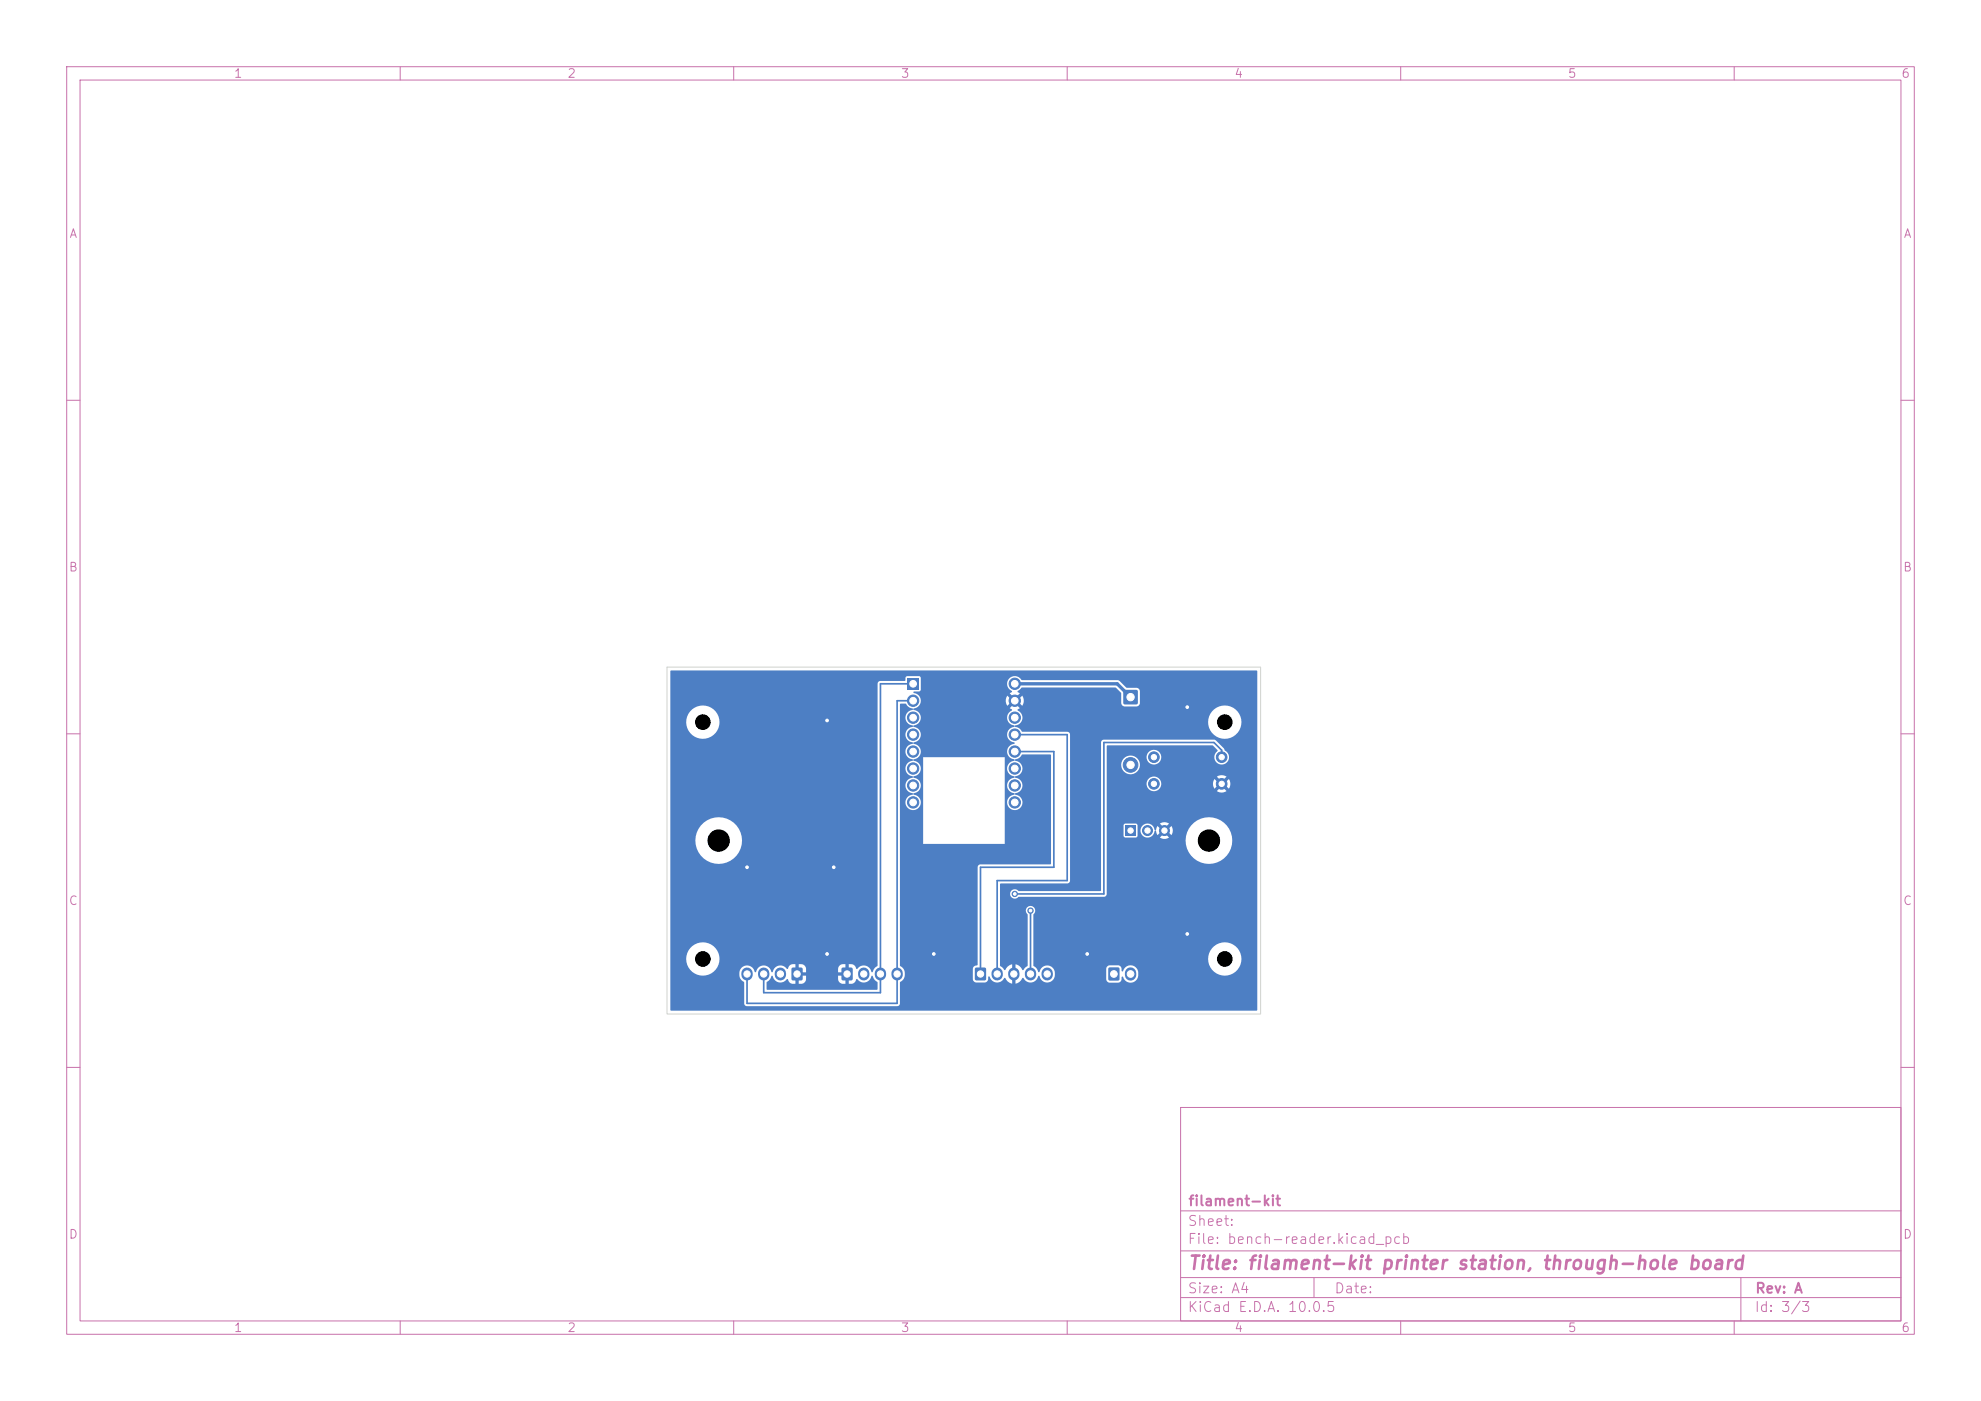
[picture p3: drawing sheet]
<svg xmlns="http://www.w3.org/2000/svg" width="297mm" height="210mm" viewBox="0 0 297 210" stroke-linecap="round" stroke-linejoin="round" font-family="sans-serif">
<defs><g id="words">
<text font-size="2" fill="#c872ab" x="178" y="190.8">Title: filament-kit printer station, through-hole board</text>
<g font-size="1.5" fill="#c872ab">
<text x="178" y="184.1">Sheet:</text>
<text x="178" y="181.1">filament-kit</text>
<text x="178" y="186.8">File: bench-reader.kicad_pcb</text>
<text x="178" y="197">KiCad E.D.A. 10.0.5</text>
<text x="178" y="194.2">Size: A4</text>
<text x="200" y="194.2">Date:</text>
<text x="263" y="197">Id: 3/3</text>
<text x="263" y="194.2">Rev: A</text>
</g>
<g font-size="1.3" fill="#c872ab">
<text x="35" y="12">1</text>
<text x="85" y="12">2</text>
<text x="135" y="12">3</text>
<text x="185" y="12">4</text>
<text x="235" y="12">5</text>
<text x="285" y="12">6</text>
<text x="10.3" y="36">A</text>
<text x="285.3" y="36">A</text>
<text x="10.2" y="86">B</text>
<text x="285.2" y="86">B</text>
<text x="10.2" y="136">C</text>
<text x="285.2" y="136">C</text>
<text x="10.2" y="186">D</text>
<text x="285.2" y="186">D</text>
<text x="35" y="200">1</text>
<text x="85" y="200">2</text>
<text x="135" y="200">3</text>
<text x="185" y="200">4</text>
<text x="235" y="200">5</text>
<text x="285" y="200">6</text>
</g>
</g></defs>
<g fill="none" stroke="#c872ab" stroke-width=".15">
<path d="M10 10h277v190h-277zM12 12h273v186h-273zM60 10v2M110 10v2M160 10v2M210 10v2M260 10v2M10 60h2M285 60h2M10 110h2M285 110h2M10 160h2"/>
<path d="M177 166h108v32h-108zM285 160h2M60 198v2M110 198v2M160 198v2M177 194.5h108M177 191.5h108M177 187.5h108M177 181.5h108M197 191.5v3M210 198v2M260 198v2"/>
<path d="M261 191.5v6.5"/>
</g>
<path d="M166.2 145.1h1.6v1.8h-1.6z" fill="#4d7fc4"/>
<path d="M169.5 145.9v.3" fill="none" stroke="#4d7fc4" stroke-width="1.7"/>
<path d="M126.2 145.1h1.6v1.8h-1.6z" fill="#4d7fc4"/>
<path d="M129.5 145.9v.2M132 145.9v.2M134.5 145.9v.2" fill="none" stroke="#4d7fc4" stroke-width="1.7"/>
<path d="M168.7 123.8h1.6v1.5h-1.6z" fill="#4d7fc4"/>
<g fill="#4d7fc4" stroke="#4d7fc4" stroke-width=".15">
<circle cx="172" cy="124.5" r=".75"/>
<circle cx="174.6" cy="124.5" r=".75"/>
</g>
<path d="M168.5 103.5h2v2h-2z" fill="#4d7fc4"/>
<circle cx="169.5" cy="114.7" r="1.1" fill="#4d7fc4" stroke="#4d7fc4" stroke-width=".15"/>
<path d="M118.7 145.1h1.6v1.8h-1.6z" fill="#4d7fc4"/>
<path d="M112 145.9v.2M114.5 145.9v.2M117 145.9v.2" fill="none" stroke="#4d7fc4" stroke-width="1.7"/>
<path d="M146.2 145.1h1.6v1.8h-1.6z" fill="#4d7fc4"/>
<path d="M149.5 145.9v.2M152 145.9v.2M154.5 145.9v.2M157 145.9v.2" fill="none" stroke="#4d7fc4" stroke-width="1.7"/>
<g fill="#4d7fc4" stroke="#4d7fc4" stroke-width=".15">
<circle cx="183.2" cy="113.5" r=".8"/>
<circle cx="173" cy="113.5" r=".8"/>
<circle cx="173" cy="117.5" r=".8"/>
<circle cx="183.2" cy="117.5" r=".8"/>
</g>
<path d="M136 101.7h1.8v1.7h-1.8z" fill="#4d7fc4"/>
<g fill="#4d7fc4" stroke="#4d7fc4" stroke-width=".15">
<circle cx="136.9" cy="105" r=".85"/>
<circle cx="136.9" cy="107.6" r=".85"/>
<circle cx="136.9" cy="110.1" r=".85"/>
<circle cx="136.9" cy="112.7" r=".85"/>
<circle cx="136.9" cy="115.2" r=".85"/>
<circle cx="136.9" cy="117.7" r=".85"/>
<circle cx="136.9" cy="120.3" r=".85"/>
<circle cx="152.1" cy="102.5" r=".85"/>
<circle cx="152.1" cy="105" r=".85"/>
<circle cx="152.1" cy="107.6" r=".85"/>
<circle cx="152.1" cy="110.1" r=".85"/>
<circle cx="152.1" cy="112.7" r=".85"/>
<circle cx="152.1" cy="115.2" r=".85"/>
<circle cx="152.1" cy="117.7" r=".85"/>
<circle cx="152.1" cy="120.3" r=".85"/>
<circle cx="178" cy="106" r=".4"/>
<circle cx="178" cy="140" r=".4"/>
<circle cx="140" cy="143" r=".4"/>
<circle cx="163" cy="143" r=".4"/>
<circle cx="124" cy="143" r=".4"/>
<circle cx="112" cy="130" r=".4"/>
<circle cx="124" cy="108" r=".4"/>
<circle cx="125" cy="130" r=".4"/>
<circle cx="154.5" cy="136.5" r=".4"/>
<circle cx="152.1" cy="134" r=".4"/>
</g>
<path d="M152.1 102.5h15.4l2 2" fill="none" stroke="#4d7fc4" stroke-width=".5"/>
<path d="M136.9 102.5h-4.9v46.3h-17.5v-2.8M136.9 105h-2.4v45.4h-22.5v-4.4M152.1 112.7h5.9v17.3h-11v16M152.1 110.1h7.9v21.9h-10.5v14M183.2 113.5v-1l-1.2-1.2h-16.5v22.7h-13.4M154.5 136.5v9.5" fill="none" stroke="#4d7fc4" stroke-width=".25"/>
<path d="M100.5 100.6l87.9-.1 .1 .1-.1 50.9h-87.8l-.1-.1v-7.6h2.4a2.49 2.49 0 0 0 3.9 2h4v.4a1.47 1.47 0 0 0 .8 1.1v3.2l.1 .2 .2 .1h22.7l.2-.1 .1-.2 .1-3.3a1.27 1.27 0 0 0 .6-1.5l-.1-.5h10.3v1.6a.54 .54 0 0 0 .6 .5l1.5-.1 .2-.3 .1-.5h.2a1.22 1.22 0 0 0 1 .9 1.22 1.22 0 0 0 1.2-.7 1.82 1.82 0 0 0 1.2 .9v-1.1h.4l.1 1a1.96 1.96 0 0 0 1.1-.8 1.25 1.25 0 0 0 1.3 .7 1.25 1.25 0 0 0 1-1h.1a1.16 1.16 0 0 0 1.2 1 1.16 1.16 0 0 0 1.2-1.1l-.1-.6-.2-.4h7.9v1.6l.2 .3 .4 .2h1.2a.67 .67 0 0 0 .6-.9 .27 .27 0 0 1 .3 .4 1.15 1.15 0 0 0 1.3 .5 1.15 1.15 0 0 0 .9-1.1l-.1-.6a1.16 1.16 0 0 0-1.1-.9 1.16 1.16 0 0 0-1.1 .9l-.2-.1a.6 .6 0 0 0-.6-.8h-1.3l-.3 .2-.2 .3h-7.9a1.21 1.21 0 0 0-1.2-.4 1.21 1.21 0 0 0-.9 .9h-.1l-.3-.6-.5-.3v-1h26.2a2.5 2.5 0 0 0 3.6 2.2 2.5 2.5 0 0 0 .4-4.3 2.5 2.5 0 0 0-3.9 1.6l-.1 .5h-26.2v-6.8a.72 .72 0 0 0 .1-1 .72 .72 0 0 0-1.1 .1 .72 .72 0 0 0 .2 1v7.6l-.7 .7a1.82 1.82 0 0 0-1.2-.9v1.1h-.4l-.1-1a1.96 1.96 0 0 0-1.1 .8l-.7-.7v-10.6h1.5a.74 .74 0 0 0 .6 .6 .74 .74 0 0 0 .8-.3h12.9l.2-.3v-8.1h11.8a3.5 3.5 0 0 0 5.1 3.1 3.5 3.5 0 0 0 .5-5.9 3.5 3.5 0 0 0-5.5 2.2l-.1 .6h-11.8v-2.3h2.5l.1 1.6 .2 .2h1.7l.2-.2v-.9h.4a1.07 1.07 0 0 0 1 1.2 1.07 1.07 0 0 0 1.1-1.1l.2 .1 .2 .6 .7-.7 .1 .3 .2 .1-.6 .7a1.24 1.24 0 0 0 1.4-.1l-.7-.6 .2-.1 .2-.3 .6 .7a1.25 1.25 0 0 0 0-1.4l-.6 .7-.2-.3-.2-.1 .7-.6a1.24 1.24 0 0 0-1.4 0l.6 .6-.2 .1-.1 .3-.7-.7-.2 .6-.1 .1a1.1 1.1 0 0 0-1.1-1 1.1 1.1 0 0 0-1.1 .9h-.4l-.1-.7-.2-.2h-1.6l-.3 .2h-2.5v-6.3h6a1.1 1.1 0 0 0 1.1 1.2 1.1 1.1 0 0 0 1.1-1.2h7.8l.2 .8 .7-.7 .1 .3 .2 .1-.6 .7a1.29 1.29 0 0 0 1.4 0l-.7-.7 .2-.1 .2-.3 .7 .7a1.29 1.29 0 0 0-.1-1.4l-.6 .7-.1-.2-.3-.2 .6-.7a1.29 1.29 0 0 0-1.4 0l.7 .7-.2 .1-.1 .3-.7-.7-.2 .6h-7.8a1.1 1.1 0 0 0-1.1-1 1.1 1.1 0 0 0-1.1 1h-6v-2.9h2.2v.3a1.4 1.4 0 0 0 2.2 1 1.4 1.4 0 0 0-.2-2.4h1.8v.2a1.1 1.1 0 0 0 1.7 .8 1.1 1.1 0 0 0 0-1.8 1.1 1.1 0 0 0-1.7 .8h-1.9a1.4 1.4 0 0 0-1.9 1.1h-2.2l.1-2.8h15.8l.8 .8a1.13 1.13 0 0 0-.2 1.7 1.13 1.13 0 0 0 1.7-.1 1.37 1.37 0 0 0-.5-1.7l-.1-.2-1.2-1.2-.2-.1h-16.7l-.2 .1-.1 .2v22.3h-12.4a.7 .7 0 0 0-.8-.1 .7 .7 0 0 0-.5 .7h-1.5v-1.6l10.2-.1 .2-.1 .1-.2v-22.1l-.3-.3h-6.9a1.57 1.57 0 0 0-1.1-.8l.1-.1 .5-.2 .4-.4h28l.1 .5a2.5 2.5 0 0 0 3.9 1.6 2.5 2.5 0 0 0-.4-4.3 2.5 2.5 0 0 0-3.6 2.2h-28a1.28 1.28 0 0 0-.6-1.8l.4-.2-.6-.7 .3-.3 .7 .5a1.34 1.34 0 0 0 0-1.4l-.7 .6-.3-.3 .6-.7-.3-.2v-.1l.6-.5h14l.9 .8v1.6l.3 .3 2.1 .1 .2-.2 .2-.3v-1.8l-.2-.3-.3-.2h-1.5l-1.1-1-.2-.2h-14.4a1.17 1.17 0 0 0-1.9-.1 1.17 1.17 0 0 0 .4 1.8v.1l-.3 .2 .6 .7-.3 .3-.7-.6a1.33 1.33 0 0 0 0 1.5l.7-.6 .3 .3-.6 .7 .3 .1v.2a1.17 1.17 0 0 0-.7 1.3 1.17 1.17 0 0 0 1.1 1v.1a1.21 1.21 0 0 0-1.1 .9 1.21 1.21 0 0 0 .5 1.3l.2 .1a.28 .28 0 0 1 .4 .3 1.18 1.18 0 0 0-1.1 1.2 1.18 1.18 0 0 0 1.1 1.1v.2a1.21 1.21 0 0 0-1.1 .9 1.21 1.21 0 0 0 .5 1.3l.2 .1a.28 .28 0 0 1 .4 .3 1.18 1.18 0 0 0-1.1 1.1 1.18 1.18 0 0 0 1.1 1.2v.1a1.21 1.21 0 0 0-1.1 .9 1.21 1.21 0 0 0 .5 1.4 1.16 1.16 0 0 0 1.7-.7 1.16 1.16 0 0 0-1-1.5v-.1a1.21 1.21 0 0 0 1-.9 1.21 1.21 0 0 0-.5-1.3l-.5-.2v-.2a1.18 1.18 0 0 0 1.1-1.2 1.18 1.18 0 0 0-1.1-1.2v-.2a1.47 1.47 0 0 0 1.1-.7l4.3 .1v16.3l-.1 .1h-10.6l-.2 .1-.1 .2v14.7l-.1 .1a.55 .55 0 0 0-.7 .5h-10.3l-.6-.4v-18.3h15.7v-13h-12.2v13h-3.5v-20.9l.1-.1h.7a1.83 1.83 0 0 0 1.2 .8v.1a1.18 1.18 0 0 0-1.2 1.2 1.18 1.18 0 0 0 1.2 1.2v.1a1.21 1.21 0 0 0-1.1 .9 1.21 1.21 0 0 0 .5 1.3l.2 .1a.28 .28 0 0 1 .4 .3 1.18 1.18 0 0 0-1.2 1.2 1.18 1.18 0 0 0 1.2 1.1v.2a1.21 1.21 0 0 0-1.1 .9 1.21 1.21 0 0 0 .5 1.3l.2 .1a.28 .28 0 0 1 .4 .3 1.18 1.18 0 0 0-1.2 1.1 1.18 1.18 0 0 0 1.2 1.2v.1a1.21 1.21 0 0 0-1.1 .9 1.21 1.21 0 0 0 .5 1.4 1.16 1.16 0 0 0 1.7-.7 1.16 1.16 0 0 0-1.1-1.5v-.1a1.21 1.21 0 0 0 1.1-.9 1.21 1.21 0 0 0-.5-1.3l-.6-.2v-.2a1.18 1.18 0 0 0 1.2-1.2 1.18 1.18 0 0 0-1.2-1.2v-.1a1.21 1.21 0 0 0 1.1-.9 1.21 1.21 0 0 0-.5-1.3l-.6-.2v-.2a1.18 1.18 0 0 0 1.2-1.2 1.18 1.18 0 0 0-1.2-1.2v-.1a1.21 1.21 0 0 0 1.1-.9 1.21 1.21 0 0 0-.5-1.3l-.6-.2v-.2a1.18 1.18 0 0 0 1.2-1.1 1.18 1.18 0 0 0-1.1-1.2v-.2l.8-.1 .2-.2 .1-1.8-.3-.2h-1.8l-.2 .1-.1 .5-.1 .1h-3.7l-.3 .2v42.5a1.64 1.64 0 0 0-.8 .9h-.1a1.22 1.22 0 0 0-1-1 1.22 1.22 0 0 0-1.3 .6l-.1-.1a.74 .74 0 0 0-.7-.7h-.4v1.1h-.4v-1.1a.85 .85 0 0 0-1.2 .7v.6h1v.4h-1l.1 .7 .1 .3 .4 .3h.6v-1.1h.4v1.1a.86 .86 0 0 0 1.2-.7l.1-.1a1.23 1.23 0 0 0 1.3 .6 1.23 1.23 0 0 0 .9-1l.2 .1a1.25 1.25 0 0 0 .7 .8v1.1l-.1 .1h-16.5l-.1-.1 .1-1.1a1.23 1.23 0 0 0 .7-.9h.1a1.27 1.27 0 0 0 1 1 1.27 1.27 0 0 0 1.3-.6l.1 .1a.74 .74 0 0 0 .6 .7h.4v-1.1h.6v1.1a.91 .91 0 0 0 .9-.3 .91 .91 0 0 0 .1-1h-.9v-.4h.9v-.6a.83 .83 0 0 0-1-.7v1.1h-.6v-1.1h-.4a.93 .93 0 0 0-.7 .7h-.2a1.21 1.21 0 0 0-1.2-.4 1.21 1.21 0 0 0-.9 .9h-.1a1.2 1.2 0 0 0-1.2-1 1.2 1.2 0 0 0-1.2 1h-.1a1.16 1.16 0 0 0-1.2-1 1.16 1.16 0 0 0-1.2 1.1h-4l.1-.1a2.5 2.5 0 0 0-.4-4.2 2.5 2.5 0 0 0-3.6 2.3h-2.4v-17.8h3.7l.1 .6a3.5 3.5 0 0 0 5.5 2.2 3.5 3.5 0 0 0-.5-5.9 3.5 3.5 0 0 0-5.1 3.1h-3.7v-17.8h2.4v.5a2.5 2.5 0 0 0 4 1.6 2.5 2.5 0 0 0-.4-4.3 2.5 2.5 0 0 0-3.6 2.2h-2.4z" fill="#4d7fc4"/>
<path d="M100 100h89v52h-89z" fill="none" stroke="#d0d2cd" stroke-width=".15"/>
<g fill="#fff" stroke="#fff" stroke-width=".15">
<circle cx="178" cy="106" r=".2"/>
<circle cx="178" cy="140" r=".2"/>
<circle cx="140" cy="143" r=".2"/>
<circle cx="163" cy="143" r=".2"/>
<circle cx="124" cy="143" r=".2"/>
<circle cx="112" cy="130" r=".2"/>
<circle cx="124" cy="108" r=".2"/>
<circle cx="125" cy="130" r=".2"/>
<circle cx="154.5" cy="136.5" r=".2"/>
<circle cx="152.1" cy="134" r=".2"/>
<circle cx="167" cy="146" r=".5"/>
<circle cx="169.5" cy="146" r=".5"/>
<circle cx="127" cy="146" r=".47"/>
<circle cx="129.5" cy="146" r=".48"/>
<circle cx="132" cy="146" r=".47"/>
<circle cx="134.5" cy="146" r=".48"/>
<circle cx="169.5" cy="124.5" r=".4"/>
<circle cx="172" cy="124.5" r=".4"/>
<circle cx="174.6" cy="124.5" r=".4"/>
<circle cx="169.5" cy="104.5" r=".55"/>
<circle cx="169.5" cy="114.7" r=".55"/>
<circle cx="119.5" cy="146" r=".47"/>
<circle cx="117" cy="146" r=".47"/>
<circle cx="114.5" cy="146" r=".47"/>
<circle cx="112" cy="146" r=".47"/>
<circle cx="147" cy="146" r=".47"/>
<circle cx="149.5" cy="146" r=".47"/>
<circle cx="152" cy="146" r=".47"/>
<circle cx="154.5" cy="146" r=".47"/>
<circle cx="157" cy="146" r=".47"/>
<circle cx="183.2" cy="113.5" r=".4"/>
<circle cx="173" cy="113.5" r=".4"/>
<circle cx="173" cy="117.5" r=".4"/>
<circle cx="183.2" cy="117.5" r=".4"/>
<circle cx="136.9" cy="102.5" r=".5"/>
<circle cx="136.9" cy="105" r=".5"/>
<circle cx="136.9" cy="107.6" r=".5"/>
<circle cx="136.9" cy="110.1" r=".5"/>
<circle cx="136.9" cy="112.7" r=".5"/>
<circle cx="136.9" cy="115.2" r=".5"/>
<circle cx="136.9" cy="117.7" r=".5"/>
<circle cx="136.9" cy="120.3" r=".5"/>
<circle cx="152.1" cy="102.5" r=".5"/>
<circle cx="152.1" cy="105" r=".5"/>
<circle cx="152.1" cy="107.6" r=".5"/>
<circle cx="152.1" cy="110.1" r=".5"/>
<circle cx="152.1" cy="112.7" r=".5"/>
<circle cx="152.1" cy="115.2" r=".5"/>
<circle cx="152.1" cy="117.7" r=".5"/>
<circle cx="152.1" cy="120.3" r=".5"/>
</g>
<g fill="#000" stroke="#000" stroke-width=".15">
<circle cx="105.4" cy="108.2" r="1.1"/>
<circle cx="183.6" cy="108.2" r="1.1"/>
<circle cx="107.7" cy="126" r="1.6"/>
<circle cx="181.2" cy="126" r="1.6"/>
<circle cx="105.4" cy="143.7" r="1.1"/>
<circle cx="183.6" cy="143.7" r="1.1"/>
</g>
<use href="#words"/>
</svg>
